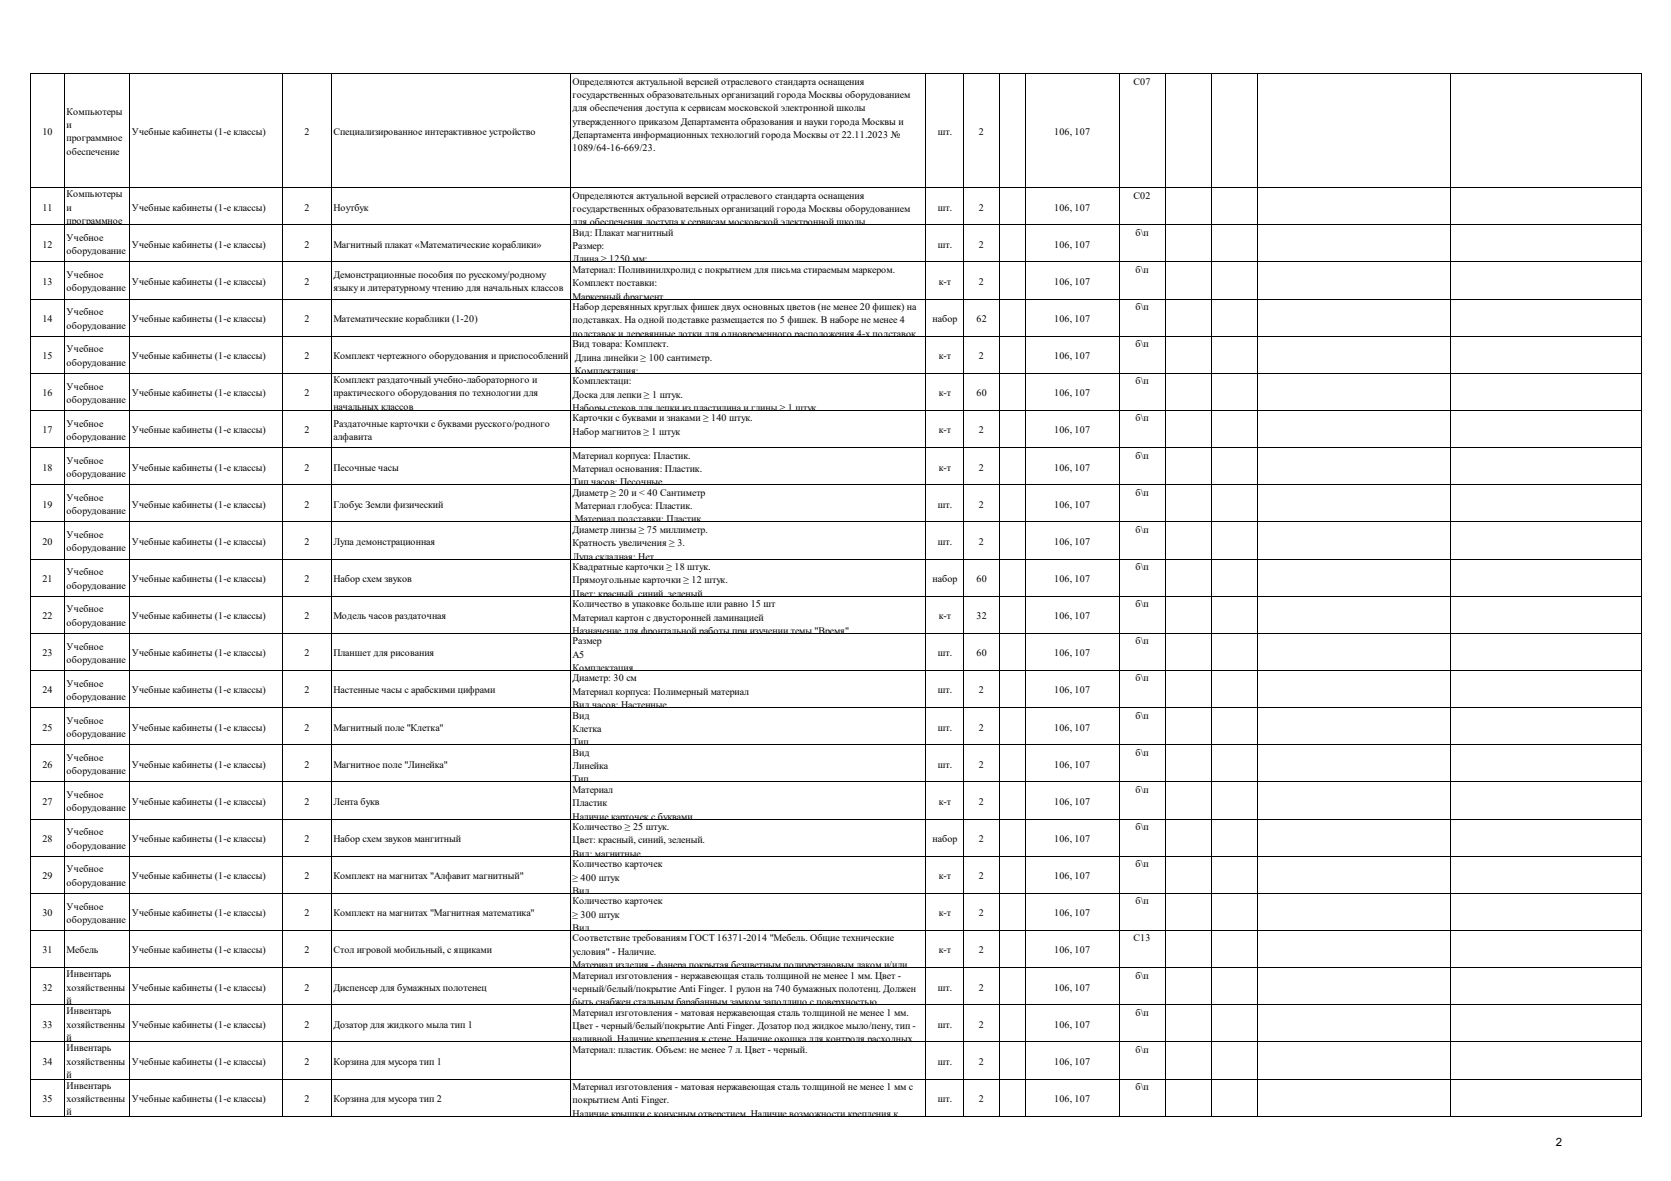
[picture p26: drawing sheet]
<svg xmlns="http://www.w3.org/2000/svg" width="297mm" height="210mm" viewBox="0 0 297 210" stroke-linecap="round" stroke-linejoin="round" font-family="sans-serif">
<defs><g id="words">
<text font-size="2" x="276.5" y="203.8">2</text>
<g font-size="1.8">
<text x="101.8" y="15.1">Определяются актуальной версией отраслевого стандарта оснащения</text>
<text x="101.8" y="17.4">государственных образовательных организаций города Москвы оборудованием</text>
<text x="201.5" y="15.1">С07</text>
<text x="7.5" y="24">10</text>
<text x="11.8" y="20.4">Компьютеры</text>
<text x="11.8" y="22.8">и</text>
<text x="23.4" y="24">Учебные кабинеты (1-е классы)</text>
<text x="54.1" y="24">2</text>
<text x="59.3" y="24">Специализированное интерактивное устройство</text>
<text x="101.8" y="19.8">для обеспечения доступа к сервисам московской электронной школы</text>
<text x="101.8" y="22.2">утвержденного приказом Департамента образования и науки города Москвы и</text>
<text x="166.7" y="24">шт.</text>
<text x="174" y="24">2</text>
<text x="187.4" y="24">106, 107</text>
<text x="11.8" y="25.1">программное</text>
<text x="11.8" y="27.5">обеспечение</text>
<text x="101.8" y="24.6">Департамента информационных технологий города Москвы от 22.11.2023 №</text>
<text x="101.8" y="26.9">1089/64-16-669/23.</text>
<text x="11.8" y="35.1">Компьютеры</text>
<text x="101.8" y="35.3">Определяются актуальной версией отраслевого стандарта оснащения</text>
<text x="201.5" y="35.3">С02</text>
<text x="7.5" y="37.4">11</text>
<text x="11.8" y="37.4">и</text>
<text x="11.8" y="39.8">программное</text>
<text x="23.4" y="37.4">Учебные кабинеты (1-е классы)</text>
<text x="54.1" y="37.4">2</text>
<text x="59.3" y="37.4">Ноутбук</text>
<text x="101.8" y="37.7">государственных образовательных организаций города Москвы оборудованием</text>
<text x="101.8" y="40.1">для обеспечения доступа к сервисам московской электронной школы</text>
<text x="101.8" y="41.9">Вид: Плакат магнитный</text>
<text x="166.7" y="37.4">шт.</text>
<text x="174" y="37.4">2</text>
<text x="187.4" y="37.4">106, 107</text>
<text x="201.8" y="41.9">б\п</text>
<text x="7.5" y="44">12</text>
<text x="11.8" y="42.8">Учебное</text>
<text x="11.8" y="45.2">оборудование</text>
<text x="23.4" y="44">Учебные кабинеты (1-е классы)</text>
<text x="54.1" y="44">2</text>
<text x="59.3" y="44">Магнитный плакат «Математические кораблики»</text>
<text x="101.8" y="46.7">Длина ≥ 1250 мм;</text>
<text x="101.8" y="44.3">Размер:</text>
<text x="166.7" y="44">шт.</text>
<text x="174" y="44">2</text>
<text x="187.4" y="44">106, 107</text>
<text x="7.5" y="50.6">13</text>
<text x="11.8" y="49.4">Учебное</text>
<text x="11.8" y="51.8">оборудование</text>
<text x="23.4" y="50.6">Учебные кабинеты (1-е классы)</text>
<text x="54.1" y="50.6">2</text>
<text x="59.3" y="49.4">Демонстрационные пособия по русскому/родному</text>
<text x="59.3" y="51.8">языку и литературному чтению для начальных классов</text>
<text x="101.8" y="53.3">Маркерный фрагмент</text>
<text x="101.8" y="48.5">Материал: Поливинилхролид с покрытием для письма стираемым маркером.</text>
<text x="101.8" y="50.9">Комплект поставки:</text>
<text x="166.9" y="50.6">к-т</text>
<text x="174" y="50.6">2</text>
<text x="187.4" y="50.6">106, 107</text>
<text x="201.8" y="48.5">б\п</text>
<text x="7.5" y="57.2">14</text>
<text x="11.8" y="56.1">Учебное</text>
<text x="11.8" y="58.4">оборудование</text>
<text x="23.4" y="57.2">Учебные кабинеты (1-е классы)</text>
<text x="54.1" y="57.2">2</text>
<text x="59.3" y="57.2">Математические кораблики (1-20)</text>
<text x="101.8" y="59.9">подставок и деревянные лотки для одновременного расположения 4-х подставок</text>
<text x="101.8" y="55.1">Набор деревянных круглых фишек двух основных цветов (не менее 20 фишек) на</text>
<text x="101.8" y="57.5">подставках. На одной подставке размещается по 5 фишек. В наборе не менее 4</text>
<text x="165.8" y="57.2">набор</text>
<text x="173.6" y="57.2">62</text>
<text x="187.4" y="57.2">106, 107</text>
<text x="201.8" y="55.1">б\п</text>
<text x="7.5" y="63.8">15</text>
<text x="11.8" y="62.7">Учебное</text>
<text x="11.8" y="65">оборудование</text>
<text x="23.4" y="63.8">Учебные кабинеты (1-е классы)</text>
<text x="54.1" y="63.8">2</text>
<text x="59.3" y="63.8">Комплект чертежного оборудования и приспособлений</text>
<text x="101.8" y="61.7">Вид товара: Комплект.</text>
<text x="102.2" y="64.1">Длина линейки ≥ 100 сантиметр.</text>
<text x="166.9" y="63.8">к-т</text>
<text x="174" y="63.8">2</text>
<text x="187.4" y="63.8">106, 107</text>
<text x="201.8" y="61.7">б\п</text>
<text x="7.5" y="70.4">16</text>
<text x="11.8" y="69.3">Учебное</text>
<text x="11.8" y="71.6">оборудование</text>
<text x="23.4" y="70.4">Учебные кабинеты (1-е классы)</text>
<text x="54.1" y="70.4">2</text>
<text x="59.3" y="68.1">Комплект раздаточный учебно-лабораторного и</text>
<text x="59.3" y="70.4">практического оборудования по технологии для</text>
<text x="101.8" y="68.3">Комплектаци:</text>
<text x="101.8" y="70.7">Доска для лепки ≥ 1 штук.</text>
<text x="102.2" y="66.5">Комплектация:</text>
<text x="166.9" y="70.4">к-т</text>
<text x="173.6" y="70.4">60</text>
<text x="187.4" y="70.4">106, 107</text>
<text x="201.8" y="68.3">б\п</text>
<text x="7.5" y="77.1">17</text>
<text x="11.8" y="75.9">Учебное</text>
<text x="23.4" y="77">Учебные кабинеты (1-е классы)</text>
<text x="54.1" y="77">2</text>
<text x="59.3" y="72.8">начальных классов</text>
<text x="59.3" y="75.9">Раздаточные карточки с буквами русского/родного</text>
<text x="101.8" y="73.1">Наборы стеков для лепки из пластилина и глины ≥ 1 штук</text>
<text x="101.8" y="74.9">Карточки с буквами и знаками ≥ 140 штук.</text>
<text x="101.8" y="77.3">Набор магнитов ≥ 1 штук</text>
<text x="166.9" y="77.1">к-т</text>
<text x="174" y="77.1">2</text>
<text x="187.4" y="77.1">106, 107</text>
<text x="201.8" y="74.9">б\п</text>
<text x="7.5" y="83.7">18</text>
<text x="11.8" y="78.2">оборудование</text>
<text x="11.8" y="82.5">Учебное</text>
<text x="23.4" y="83.7">Учебные кабинеты (1-е классы)</text>
<text x="54.1" y="83.7">2</text>
<text x="59.3" y="78.2">алфавита</text>
<text x="59.3" y="83.7">Песочные часы</text>
<text x="101.8" y="81.5">Материал корпуса: Пластик.</text>
<text x="101.8" y="83.9">Материал основания: Пластик.</text>
<text x="166.9" y="83.7">к-т</text>
<text x="174" y="83.7">2</text>
<text x="187.4" y="83.7">106, 107</text>
<text x="201.8" y="81.5">б\п</text>
<text x="11.8" y="84.8">оборудование</text>
<text x="11.8" y="89.1">Учебное</text>
<text x="101.8" y="86.3">Тип часов: Песочные</text>
<text x="101.8" y="88.1">Диаметр ≥ 20 и &lt; 40 Сантиметр</text>
<text x="201.8" y="88.1">б\п</text>
<text x="7.5" y="90.3">19</text>
<text x="11.8" y="91.4">оборудование</text>
<text x="11.8" y="95.7">Учебное</text>
<text x="23.4" y="90.3">Учебные кабинеты (1-е классы)</text>
<text x="54.1" y="90.3">2</text>
<text x="59.3" y="90.3">Глобус Земли физический</text>
<text x="101.8" y="94.7">Диаметр линзы ≥ 75 миллиметр.</text>
<text x="102.2" y="90.5">Материал глобуса: Пластик.</text>
<text x="102.2" y="92.9">Материал подставки: Пластик</text>
<text x="166.7" y="90.3">шт.</text>
<text x="174" y="90.3">2</text>
<text x="187.4" y="90.3">106, 107</text>
<text x="201.8" y="94.7">б\п</text>
<text x="7.5" y="96.9">20</text>
<text x="11.8" y="98">оборудование</text>
<text x="23.4" y="96.9">Учебные кабинеты (1-е классы)</text>
<text x="54.1" y="96.9">2</text>
<text x="59.3" y="96.9">Лупа демонстрационная</text>
<text x="101.8" y="97.1">Кратность увеличения ≥ 3.</text>
<text x="101.8" y="99.5">Лупа складная: Нет</text>
<text x="101.8" y="101.4">Квадратные карточки ≥ 18 штук.</text>
<text x="166.7" y="96.9">шт.</text>
<text x="174" y="96.9">2</text>
<text x="187.4" y="96.9">106, 107</text>
<text x="201.8" y="101.4">б\п</text>
<text x="7.5" y="103.5">21</text>
<text x="11.8" y="102.3">Учебное</text>
<text x="11.8" y="104.7">оборудование</text>
<text x="23.4" y="103.5">Учебные кабинеты (1-е классы)</text>
<text x="54.1" y="103.5">2</text>
<text x="59.3" y="103.5">Набор схем звуков</text>
<text x="101.8" y="106.1">Цвет: красный, синий, зеленый</text>
<text x="101.8" y="103.7">Прямоугольные карточки ≥ 12 штук.</text>
<text x="101.8" y="108">Количество в упаковке больше или равно 15 шт</text>
<text x="165.8" y="103.5">набор</text>
<text x="173.6" y="103.5">60</text>
<text x="187.4" y="103.5">106, 107</text>
<text x="201.8" y="108">б\п</text>
<text x="7.5" y="110.1">22</text>
<text x="11.8" y="108.9">Учебное</text>
<text x="11.8" y="111.3">оборудование</text>
<text x="23.4" y="110.1">Учебные кабинеты (1-е классы)</text>
<text x="54.1" y="110.1">2</text>
<text x="59.3" y="110.1">Модель часов раздаточная</text>
<text x="101.8" y="112.7">Назначение для фронтальной работы при изучении темы &quot;Время&quot;</text>
<text x="101.8" y="110.3">Материал картон с двусторонней ламинацией</text>
<text x="166.9" y="110.1">к-т</text>
<text x="173.6" y="110.1">32</text>
<text x="187.4" y="110.1">106, 107</text>
<text x="7.5" y="116.7">23</text>
<text x="11.8" y="115.5">Учебное</text>
<text x="11.8" y="117.9">оборудование</text>
<text x="23.4" y="116.7">Учебные кабинеты (1-е классы)</text>
<text x="54.1" y="116.7">2</text>
<text x="59.3" y="116.7">Планшет для рисования</text>
<text x="101.8" y="119.3">Комплектация</text>
<text x="101.8" y="114.6">Размер</text>
<text x="101.8" y="116.9">А5</text>
<text x="166.7" y="116.7">шт.</text>
<text x="173.6" y="116.7">60</text>
<text x="187.4" y="116.7">106, 107</text>
<text x="201.8" y="114.6">б\п</text>
<text x="7.5" y="123.3">24</text>
<text x="11.8" y="122.1">Учебное</text>
<text x="11.8" y="124.5">оборудование</text>
<text x="23.4" y="123.3">Учебные кабинеты (1-е классы)</text>
<text x="54.1" y="123.3">2</text>
<text x="59.3" y="123.3">Настенные часы с арабскими цифрами</text>
<text x="101.8" y="121.2">Диаметр: 30 см</text>
<text x="101.8" y="123.5">Материал корпуса: Полимерный материал</text>
<text x="101.8" y="125.9">Вид часов: Настенные</text>
<text x="166.7" y="123.3">шт.</text>
<text x="174" y="123.3">2</text>
<text x="187.4" y="123.3">106, 107</text>
<text x="201.8" y="121.2">б\п</text>
<text x="7.5" y="129.9">25</text>
<text x="11.8" y="128.7">Учебное</text>
<text x="11.8" y="131.1">оборудование</text>
<text x="23.4" y="129.9">Учебные кабинеты (1-е классы)</text>
<text x="54.1" y="129.9">2</text>
<text x="59.3" y="129.9">Магнитный поле &quot;Клетка&quot;</text>
<text x="101.8" y="127.8">Вид</text>
<text x="101.8" y="130.1">Клетка</text>
<text x="166.7" y="129.9">шт.</text>
<text x="174" y="129.9">2</text>
<text x="187.4" y="129.9">106, 107</text>
<text x="201.8" y="127.8">б\п</text>
<text x="7.5" y="136.5">26</text>
<text x="11.8" y="135.3">Учебное</text>
<text x="11.8" y="137.7">оборудование</text>
<text x="23.4" y="136.5">Учебные кабинеты (1-е классы)</text>
<text x="54.1" y="136.5">2</text>
<text x="59.3" y="136.5">Магнитное поле &quot;Линейка&quot;</text>
<text x="101.8" y="132.5">Тип</text>
<text x="101.8" y="134.4">Вид</text>
<text x="101.8" y="136.7">Линейка</text>
<text x="166.7" y="136.5">шт.</text>
<text x="174" y="136.5">2</text>
<text x="187.4" y="136.5">106, 107</text>
<text x="201.8" y="134.4">б\п</text>
<text x="7.5" y="143.1">27</text>
<text x="11.8" y="141.9">Учебное</text>
<text x="23.4" y="143.1">Учебные кабинеты (1-е классы)</text>
<text x="54.1" y="143.1">2</text>
<text x="59.3" y="143.1">Лента букв</text>
<text x="101.8" y="139.1">Тип</text>
<text x="101.8" y="141">Материал</text>
<text x="101.8" y="143.3">Пластик</text>
<text x="166.9" y="143.1">к-т</text>
<text x="174" y="143.1">2</text>
<text x="187.4" y="143.1">106, 107</text>
<text x="201.8" y="141">б\п</text>
<text x="7.5" y="149.7">28</text>
<text x="11.8" y="144.3">оборудование</text>
<text x="11.8" y="148.5">Учебное</text>
<text x="23.4" y="149.7">Учебные кабинеты (1-е классы)</text>
<text x="54.1" y="149.7">2</text>
<text x="59.3" y="149.7">Набор схем звуков мангитный</text>
<text x="101.8" y="145.7">Наличие карточек с буквами</text>
<text x="101.8" y="147.6">Количество ≥ 25 штук.</text>
<text x="101.8" y="149.9">Цвет: красный, синий, зеленый.</text>
<text x="165.8" y="149.7">набор</text>
<text x="174" y="149.7">2</text>
<text x="187.4" y="149.7">106, 107</text>
<text x="201.8" y="147.6">б\п</text>
<text x="11.8" y="150.9">оборудование</text>
<text x="11.8" y="155.1">Учебное</text>
<text x="101.8" y="152.3">Вид: магнитные</text>
<text x="101.8" y="154.2">Количество карточек</text>
<text x="201.8" y="154.2">б\п</text>
<text x="7.5" y="156.3">29</text>
<text x="11.8" y="157.5">оборудование</text>
<text x="11.8" y="161.7">Учебное</text>
<text x="23.4" y="156.3">Учебные кабинеты (1-е классы)</text>
<text x="54.1" y="156.3">2</text>
<text x="59.3" y="156.3">Комплект на магнитах &quot;Алфавит магнитный&quot;</text>
<text x="101.8" y="156.6">≥ 400 штук</text>
<text x="101.8" y="158.9">Вид</text>
<text x="101.8" y="160.8">Количество карточек</text>
<text x="166.9" y="156.3">к-т</text>
<text x="174" y="156.3">2</text>
<text x="187.4" y="156.3">106, 107</text>
<text x="201.8" y="160.8">б\п</text>
<text x="7.5" y="162.9">30</text>
<text x="11.8" y="164.1">оборудование</text>
<text x="23.4" y="162.9">Учебные кабинеты (1-е классы)</text>
<text x="54.1" y="162.9">2</text>
<text x="59.3" y="162.9">Комплект на магнитах &quot;Магнитная математика&quot;</text>
<text x="101.8" y="165.5">Вид</text>
<text x="101.8" y="163.2">≥ 300 штук</text>
<text x="101.8" y="167.4">Соответствие требованиям ГОСТ 16371-2014 &quot;Мебель. Общие технические</text>
<text x="166.9" y="162.9">к-т</text>
<text x="174" y="162.9">2</text>
<text x="187.4" y="162.9">106, 107</text>
<text x="201.5" y="167.4">С13</text>
<text x="7.5" y="169.5">31</text>
<text x="11.8" y="173.7">Инвентарь</text>
<text x="11.8" y="169.5">Мебель</text>
<text x="23.4" y="169.5">Учебные кабинеты (1-е классы)</text>
<text x="54.1" y="169.5">2</text>
<text x="59.3" y="169.5">Стол игровой мобильный, с ящиками</text>
<text x="101.8" y="172.1">Материал изделия - фанера покрытая безцветным полиуретановым лаком и/или</text>
<text x="101.8" y="169.8">условия&quot; - Наличие.</text>
<text x="101.8" y="174">Материал изготовления - нержавеющая сталь толщиной не менее 1 мм. Цвет -</text>
<text x="166.9" y="169.5">к-т</text>
<text x="174" y="169.5">2</text>
<text x="187.4" y="169.5">106, 107</text>
<text x="201.8" y="174">б\п</text>
<text x="7.5" y="176.1">32</text>
<text x="11.8" y="176.1">хозяйственны</text>
<text x="11.8" y="178.5">й</text>
<text x="23.4" y="176.1">Учебные кабинеты (1-е классы)</text>
<text x="54.1" y="176.1">2</text>
<text x="59.3" y="176.1">Диспенсер для бумажных полотенец</text>
<text x="101.8" y="178.7">быть снабжен стальным барабанным замком заподлицо с поверхностью</text>
<text x="101.8" y="176.4">черный/белый/покрытие Anti Finger. 1 рулон на 740 бумажных полотенц. Должен</text>
<text x="166.7" y="176.1">шт.</text>
<text x="174" y="176.1">2</text>
<text x="187.4" y="176.1">106, 107</text>
<text x="7.5" y="182.7">33</text>
<text x="11.8" y="180.3">Инвентарь</text>
<text x="11.8" y="182.7">хозяйственны</text>
<text x="11.8" y="185.1">й</text>
<text x="23.4" y="182.7">Учебные кабинеты (1-е классы)</text>
<text x="54.1" y="182.7">2</text>
<text x="59.3" y="182.7">Дозатор для жидкого мыла тип 1</text>
<text x="101.8" y="185.3">наливной Наличие крепления к стене Наличие окошка для контроля расходных</text>
<text x="101.8" y="180.6">Материал изготовления - матовая нержавеющая сталь толщиной не менее 1 мм.</text>
<text x="101.8" y="183">Цвет - черный/белый/покрытие Anti Finger. Дозатор под жидкое мыло/пену, тип -</text>
<text x="166.7" y="182.7">шт.</text>
<text x="174" y="182.7">2</text>
<text x="187.4" y="182.7">106, 107</text>
<text x="201.8" y="180.6">б\п</text>
<text x="7.5" y="189.3">34</text>
<text x="11.8" y="186.9">Инвентарь</text>
<text x="11.8" y="189.3">хозяйственны</text>
<text x="11.8" y="191.7">й</text>
<text x="23.4" y="189.3">Учебные кабинеты (1-е классы)</text>
<text x="54.1" y="189.3">2</text>
<text x="59.3" y="189.3">Корзина для мусора тип 1</text>
<text x="101.8" y="187.2">Материал: пластик. Объем: не менее 7 л. Цвет - черный.</text>
<text x="166.7" y="189.3">шт.</text>
<text x="174" y="189.3">2</text>
<text x="187.4" y="189.3">106, 107</text>
<text x="201.8" y="187.2">б\п</text>
<text x="7.5" y="195.9">35</text>
<text x="11.8" y="193.6">Инвентарь</text>
<text x="11.8" y="195.9">хозяйственны</text>
<text x="23.4" y="195.9">Учебные кабинеты (1-е классы)</text>
<text x="54.1" y="195.9">2</text>
<text x="59.3" y="195.9">Корзина для мусора тип 2</text>
<text x="101.8" y="193.8">Материал изготовления - матовая нержавеющая сталь толщиной не менее 1 мм с</text>
<text x="101.8" y="196.2">покрытием Anti Finger.</text>
<text x="166.7" y="195.9">шт.</text>
<text x="174" y="195.9">2</text>
<text x="187.4" y="195.9">106, 107</text>
<text x="201.8" y="193.8">б\п</text>
<text x="11.8" y="198.3">й</text>
<text x="101.8" y="198.5">Наличие крышки с конусным отверстием Наличие возможности крепления к</text>
</g>
</g></defs>
<g fill="none" stroke="#000" stroke-width=".18">
<path d="M5.5 13v185.5M5.6 13.1h286.2M11.4 13.2v185.3M23 13.2v185.3M50.3 13.2v185.3M58.8 13.2v185.3M101.3 13.2v185.3M164.6 13.2v185.3M171.3 13.2v185.3M177.6 13.2v185.3M182.2 13.2v185.3M199 13.2v185.3"/>
<path d="M207.1 13.2v185.3M215.3 13.2v185.3M223.5 13.2v185.3M257.8 13.2v185.3M291.8 13.2v185.3M5.6 33.4h286.2M5.6 40h286.2M5.6 46.6h286.2M5.6 53.2h286.2M5.6 59.8h286.2M5.6 66.4h286.2M5.6 73h286.2"/>
<path d="M5.6 79.6h286.2M5.6 86.2h286.2M5.6 92.8h286.2M5.6 99.4h286.2M5.6 106h286.2M5.6 112.6h286.2M5.6 119.2h286.2M5.6 125.8h286.2M5.6 132.4h286.2M5.6 139h286.2M5.6 145.6h286.2M5.6 152.2h286.2"/>
<path d="M5.6 158.8h286.2M5.6 165.4h286.2M5.6 172h286.2M5.6 178.7h286.2M5.6 185.3h286.2M5.6 191.9h286.2M5.6 198.5h286.2"/>
</g>
<use href="#words"/>
</svg>
